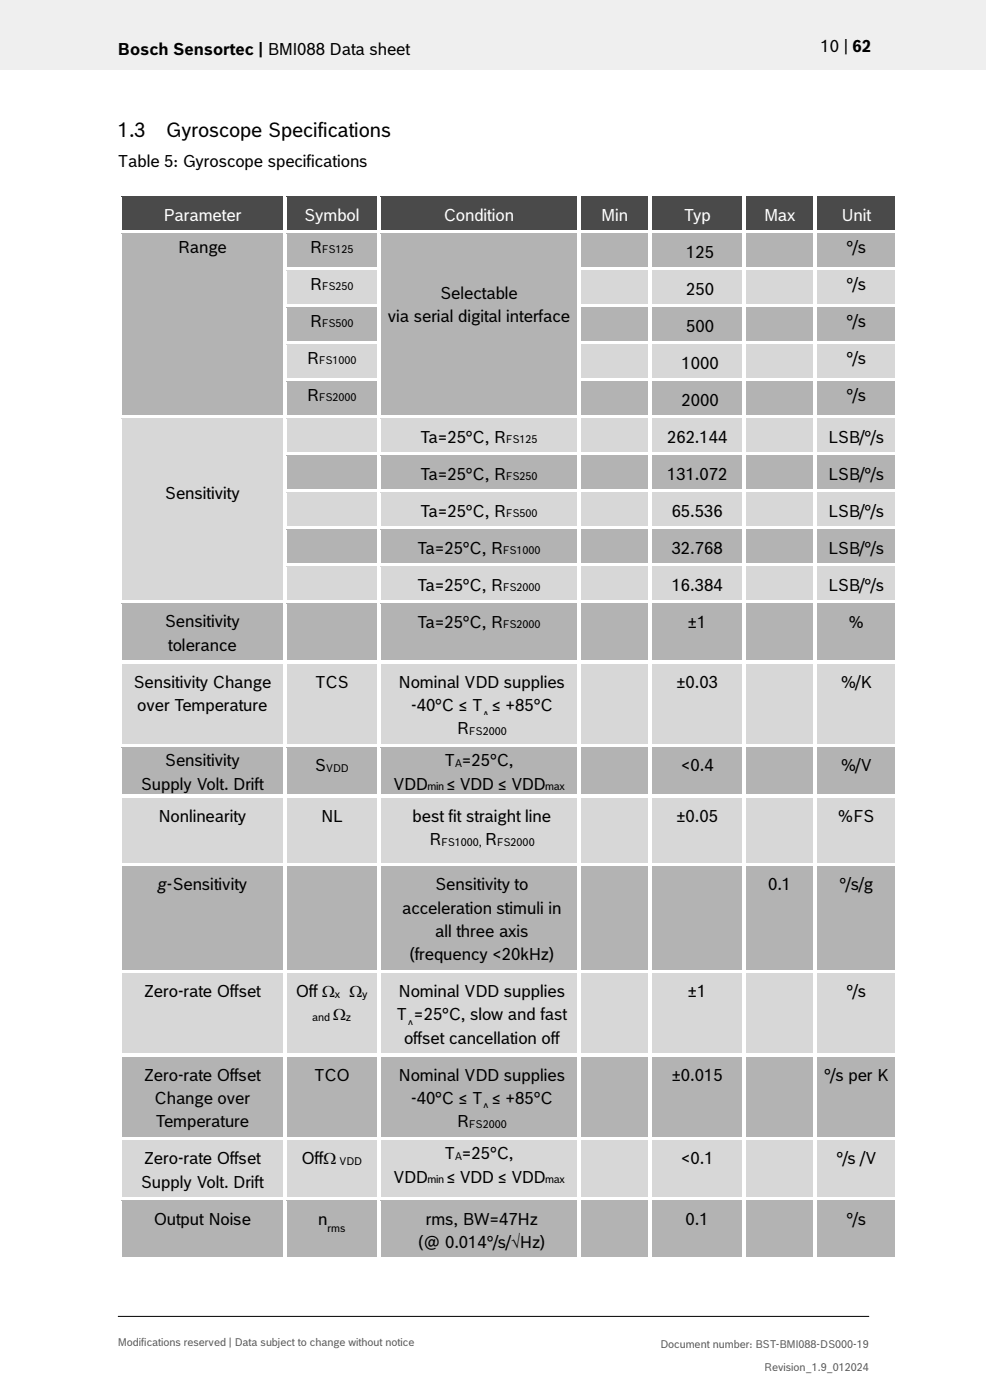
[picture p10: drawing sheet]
<svg xmlns="http://www.w3.org/2000/svg" width="210mm" height="297mm" viewBox="0 0 210 297" stroke-linecap="round" stroke-linejoin="round" font-family="sans-serif">
<defs><g id="words">
<g font-size="4.2">
<text x="25" y="29">1.3</text>
<text x="35.2" y="29">Gyroscope Specifications</text>
</g>
<g font-size="3.5">
<text x="25" y="11.6">Bosch Sensortec | BMI088 Data sheet</text>
<text x="174.1" y="11">10 | 62</text>
<text x="25" y="35.3">Table 5: Gyroscope specifications</text>
<text x="37.7" y="53.6">Range</text>
<text x="65.7" y="53.6">R</text>
<text x="179.6" y="53.6">°/s</text>
<text x="145.6" y="54.7">125</text>
<text x="65.7" y="61.4">R</text>
<text x="93.4" y="63.5">Selectable</text>
<text x="145.6" y="62.5">250</text>
<text x="179.6" y="61.4">°/s</text>
<text x="65.7" y="69.3">R</text>
<text x="82.3" y="68.4">via serial digital interface</text>
<text x="145.6" y="70.4">500</text>
<text x="179.6" y="69.3">°/s</text>
<text x="65.1" y="77.1">R</text>
<text x="179.6" y="77.1">°/s</text>
<text x="144.6" y="78.2">1000</text>
<text x="65.1" y="85">R</text>
<text x="144.6" y="86">2000</text>
<text x="179.6" y="85">°/s</text>
<text x="89.1" y="93.9">Ta=25°C, R</text>
<text x="141.5" y="93.9">262.144</text>
<text x="175.7" y="93.9">LSB/°/s</text>
<text x="89.1" y="101.7">Ta=25°C, R</text>
<text x="141.5" y="101.7">131.072</text>
<text x="175.7" y="101.7">LSB/°/s</text>
<text x="35" y="105.9">Sensitivity</text>
<text x="89.1" y="109.6">Ta=25°C, R</text>
<text x="142.5" y="109.6">65.536</text>
<text x="175.7" y="109.6">LSB/°/s</text>
<text x="88.5" y="117.5">Ta=25°C, R</text>
<text x="142.5" y="117.5">32.768</text>
<text x="175.7" y="117.5">LSB/°/s</text>
<text x="88.5" y="125.3">Ta=25°C, R</text>
<text x="142.5" y="125.3">16.384</text>
<text x="175.7" y="125.3">LSB/°/s</text>
<text x="35" y="133.1">Sensitivity</text>
<text x="88.5" y="133.1">Ta=25°C, R</text>
<text x="145.9" y="133.1">±1</text>
<text x="180.1" y="133.1">%</text>
<text x="35.7" y="138.1">tolerance</text>
<text x="28.3" y="145.9">Sensitivity Change</text>
<text x="66.9" y="145.9">TCS</text>
<text x="84.6" y="145.9">Nominal VDD supplies</text>
<text x="143.5" y="145.9">±0.03</text>
<text x="178.4" y="145.9">%/K</text>
<text x="29.1" y="150.9">over Temperature</text>
<text x="87.2" y="150.9">-40°C ≤ T ≤ +85°C</text>
<text x="96.9" y="155.8">R</text>
<text x="29.9" y="167.5">Supply Volt. Drift</text>
<text x="35" y="162.6">Sensitivity</text>
<text x="66.8" y="163.7">S</text>
<text x="83.4" y="167.5">VDD</text>
<text x="94.3" y="162.6">T =25°C,</text>
<text x="94.7" y="167.5">≤ VDD ≤ VDD</text>
<text x="144.4" y="163.7">&lt;0.4</text>
<text x="178.4" y="163.7">%/V</text>
<text x="33.6" y="174.3">Nonlinearity</text>
<text x="68.1" y="174.3">NL</text>
<text x="87.5" y="174.3">best fit straight line</text>
<text x="91" y="179.3">R</text>
<text x="102.8" y="179.3">R</text>
<text x="143.5" y="174.3">±0.05</text>
<text x="177.8" y="174.3">%FS</text>
<text x="33.4" y="188.9">g-Sensitivity</text>
<text x="92.3" y="188.9">Sensitivity to</text>
<text x="162.9" y="188.9">0.1</text>
<text x="178.1" y="188.9">°/s/g</text>
<text x="85.3" y="193.8">acceleration stimuli in</text>
<text x="86.8" y="203.7">(frequency &lt;20kHz)</text>
<text x="92.3" y="198.8">all three axis</text>
<text x="30.5" y="211.5">Zero-rate Offset</text>
<text x="62.7" y="211.5">Off Ω</text>
<text x="74.1" y="211.5">Ω</text>
<text x="84.6" y="211.5">Nominal VDD supplies</text>
<text x="145.9" y="211.5">±1</text>
<text x="179.6" y="211.5">°/s</text>
<text x="70.7" y="216.5">Ω</text>
<text x="84.1" y="216.5">T =25°C, slow and fast</text>
<text x="85.7" y="221.4">offset cancellation off</text>
<text x="30.5" y="229.3">Zero-rate Offset</text>
<text x="66.7" y="229.3">TCO</text>
<text x="84.6" y="229.3">Nominal VDD supplies</text>
<text x="142.5" y="229.3">±0.015</text>
<text x="174.9" y="229.3">°/s per K</text>
<text x="32.8" y="234.2">Change over</text>
<text x="33" y="239.2">Temperature</text>
<text x="87.2" y="234.2">-40°C ≤ T ≤ +85°C</text>
<text x="96.9" y="239.2">R</text>
<text x="94.3" y="245.9">T =25°C,</text>
<text x="29.9" y="251.9">Supply Volt. Drift</text>
<text x="30.5" y="247">Zero-rate Offset</text>
<text x="64" y="247">OffΩ</text>
<text x="83.4" y="250.9">VDD</text>
<text x="94.7" y="250.9">≤ VDD ≤ VDD</text>
<text x="144.4" y="247">&lt;0.1</text>
<text x="177.4" y="247">°/s /V</text>
<text x="32.6" y="259.8">Output Noise</text>
<text x="67.5" y="259.8">n</text>
<text x="90.3" y="259.8">rms, BW=47Hz</text>
<text x="145.4" y="259.8">0.1</text>
<text x="179.6" y="259.8">°/s</text>
<text x="88.7" y="264.7">(@ 0.014°/s/√Hz)</text>
</g>
<g font-size="3.5" fill="#fff">
<text x="34.7" y="46.8">Parameter</text>
<text x="64.5" y="46.8">Symbol</text>
<text x="94.1" y="46.8">Condition</text>
<text x="127.5" y="46.8">Min</text>
<text x="145.1" y="46.8">Typ</text>
<text x="162.1" y="46.8">Max</text>
<text x="178.5" y="46.8">Unit</text>
</g>
<g font-size="2.3">
<text x="68.3" y="53.8">FS125</text>
<text x="68.3" y="61.6">FS250</text>
<text x="68.3" y="69.5">FS500</text>
<text x="67.6" y="77.3">FS1000</text>
<text x="67.6" y="85.2">FS2000</text>
<text x="107.3" y="94.1">FS125</text>
<text x="107.3" y="101.9">FS250</text>
<text x="107.3" y="109.8">FS500</text>
<text x="106.7" y="117.6">FS1000</text>
<text x="106.7" y="125.5">FS2000</text>
<text x="106.7" y="133.3">FS2000</text>
<text x="99.5" y="156">FS2000</text>
<text x="102.3" y="152.5">A</text>
<text x="69.1" y="163.8">VDD</text>
<text x="90.7" y="167.7">min</text>
<text x="96.5" y="162.8">A</text>
<text x="115.7" y="167.7">max</text>
<text x="93.6" y="179.4">FS1000,</text>
<text x="105.4" y="179.4">FS2000</text>
<text x="71.1" y="211.7">x</text>
<text x="76.9" y="211.7">y</text>
<text x="66.2" y="216.7">and</text>
<text x="73.4" y="216.7">z</text>
<text x="86.3" y="218.1">A</text>
<text x="99.5" y="239.3">FS2000</text>
<text x="102.3" y="235.8">A</text>
<text x="71.9" y="247.2">VDD</text>
<text x="90.7" y="251.1">min</text>
<text x="96.5" y="246.1">A</text>
<text x="115.7" y="251.1">max</text>
<text x="69.5" y="261.4">rms</text>
</g>
<g font-size="2.3" fill="#535f6b">
<text x="25" y="285.5">Modifications reserved | Data subject to change without notice</text>
<text x="140.1" y="285.9">Document number: BST-BMI088-DS000-19</text>
<text x="162.1" y="290.9">Revision_1.9_012024</text>
</g>
</g></defs>
<path d="M0 0h209.1v14.8h-209.1z" fill="#efeff0"/>
<path d="M25 279.3h159.4" fill="none" stroke="#000" stroke-width=".21"/>
<g fill="#424c58">
<path d="M25.8 41.8h34.2v7h-34.2z" fill-rule="evenodd"/>
<path d="M60.8 41.8h19.1v7h-19.1z" fill-rule="evenodd"/>
<path d="M80.7 41.8h41.8v7h-41.8z" fill-rule="evenodd"/>
<path d="M123.3 41.8h14.2v7h-14.2z" fill-rule="evenodd"/>
<path d="M138.3 41.8h19.2v7h-19.2z" fill-rule="evenodd"/>
<path d="M158.2 41.8h14.4v7h-14.4z" fill-rule="evenodd"/>
<path d="M173.3 41.8h16.6v7h-16.6z" fill-rule="evenodd"/>
</g>
<g fill="#424c58">
<path d="M27.3 41.8h31.2v7h-31.2z"/>
<path d="M62.3 41.8h16.1v7h-16.1z"/>
<path d="M82.3 41.8h38.6v7h-38.6z"/>
<path d="M124.8 41.8h11.2v7h-11.2z"/>
<path d="M139.8 41.8h16.2v7h-16.2z"/>
<path d="M159.8 41.8h11.2v7h-11.2z"/>
<path d="M174.9 41.8h13.5v7h-13.5z"/>
</g>
<g fill="#fff">
<path d="M25 41h.8v.8h-.8z" fill-rule="evenodd"/>
<path d="M25 41h.8v.8h-.8z" fill-rule="evenodd"/>
<path d="M25.8 41h34.2v.8h-34.2z" fill-rule="evenodd"/>
</g>
<path d="M25.8 41.8h34.2" fill="none" stroke="#424c58" stroke-width=".21"/>
<path d="M60 41.8h.8z" fill="#fff"/>
<g fill="#fff">
<path d="M60 41h.8v.8h-.8z" fill-rule="evenodd"/>
<path d="M60.8 41h19.1v.8h-19.1z" fill-rule="evenodd"/>
</g>
<path d="M60.8 41.8h19.1" fill="none" stroke="#424c58" stroke-width=".21"/>
<path d="M79.9 41.8h.8z" fill="#fff"/>
<g fill="#fff">
<path d="M79.9 41h.8v.8h-.8z" fill-rule="evenodd"/>
<path d="M80.7 41h41.8v.8h-41.8z" fill-rule="evenodd"/>
</g>
<path d="M80.7 41.8h41.8" fill="none" stroke="#424c58" stroke-width=".21"/>
<path d="M122.5 41.8h.8z" fill="#fff"/>
<g fill="#fff">
<path d="M122.5 41h.8v.8h-.8z" fill-rule="evenodd"/>
<path d="M123.3 41h14.2v.8h-14.2z" fill-rule="evenodd"/>
</g>
<path d="M123.3 41.8h14.2" fill="none" stroke="#424c58" stroke-width=".21"/>
<path d="M137.5 41.8h.8z" fill="#fff"/>
<g fill="#fff">
<path d="M137.5 41h.8v.8h-.8z" fill-rule="evenodd"/>
<path d="M138.3 41h19.2v.8h-19.2z" fill-rule="evenodd"/>
</g>
<path d="M138.3 41.8h19.2" fill="none" stroke="#424c58" stroke-width=".21"/>
<path d="M157.5 41.8h.7z" fill="#fff"/>
<g fill="#fff">
<path d="M157.5 41h.7v.8h-.7z" fill-rule="evenodd"/>
<path d="M158.2 41h14.4v.8h-14.4z" fill-rule="evenodd"/>
</g>
<path d="M158.2 41.8h14.4" fill="none" stroke="#424c58" stroke-width=".21"/>
<path d="M172.6 41.8h.7z" fill="#fff"/>
<g fill="#fff">
<path d="M172.6 41h.7v.8h-.7z" fill-rule="evenodd"/>
<path d="M173.3 41h16.6v.8h-16.6z" fill-rule="evenodd"/>
</g>
<path d="M173.3 41.8h16.7" fill="none" stroke="#424c58" stroke-width=".21"/>
<g fill="#fff">
<path d="M189.9 41h.8v.8h-.8z" fill-rule="evenodd"/>
<path d="M189.9 41h.8v.8h-.8z" fill-rule="evenodd"/>
<path d="M25 41.8h.8v7h-.8z" fill-rule="evenodd"/>
<path d="M60 41.8h.8v7h-.8z" fill-rule="evenodd"/>
<path d="M79.9 41.8h.8v7h-.8z" fill-rule="evenodd"/>
<path d="M122.5 41.8h.8v7h-.8z" fill-rule="evenodd"/>
<path d="M137.5 41.8h.8v7h-.8z" fill-rule="evenodd"/>
<path d="M157.5 41.8h.7v7h-.7z" fill-rule="evenodd"/>
<path d="M172.6 41.8h.7v7h-.7z" fill-rule="evenodd"/>
<path d="M189.9 41.8h.8v7h-.8z" fill-rule="evenodd"/>
</g>
<g fill="#b2b3b5">
<path d="M25.8 49.6h34.2v38.5h-34.2z" fill-rule="evenodd"/>
<path d="M60.8 49.6h19.1v7.1h-19.1z" fill-rule="evenodd"/>
<path d="M80.7 49.6h41.8v38.5h-41.8z" fill-rule="evenodd"/>
<path d="M82.3 54.6h38.6v4.9h-38.6z" fill-rule="evenodd"/>
<path d="M82.3 59.5h38.6v5h-38.6z" fill-rule="evenodd"/>
<path d="M82.3 64.5h38.6v4.9h-38.6z" fill-rule="evenodd"/>
<path d="M123.3 49.6h14.2v7.1h-14.2z" fill-rule="evenodd"/>
<path d="M138.3 49.6h19.2v7.1h-19.2z" fill-rule="evenodd"/>
<path d="M158.2 49.6h14.4v7.1h-14.4z" fill-rule="evenodd"/>
<path d="M173.3 49.6h16.6v7.1h-16.6z" fill-rule="evenodd"/>
</g>
<g fill="#b2b3b5">
<path d="M27.3 49.6h31.2v5h-31.2z"/>
<path d="M62.3 49.6h16.1v5h-16.1z"/>
<path d="M82.3 49.6h38.6v5h-38.6z"/>
<path d="M124.8 49.6h11.2v5h-11.2z"/>
<path d="M139.8 49.6h16.2v7.1h-16.2z"/>
<path d="M159.8 49.6h11.2v5h-11.2z"/>
<path d="M174.9 49.6h13.5v5h-13.5z"/>
</g>
<g fill="#fff">
<path d="M25 48.8h.8v.8h-.8z" fill-rule="evenodd"/>
<path d="M25.8 48.8h34.2v.8h-34.2z" fill-rule="evenodd"/>
</g>
<path d="M25.8 49.6h34.2" fill="none" stroke="#b2b3b5" stroke-width=".21"/>
<g fill="#fff">
<path d="M60 48.8h.8v.8h-.8z" fill-rule="evenodd"/>
<path d="M60.8 48.8h19.1v.8h-19.1z" fill-rule="evenodd"/>
</g>
<path d="M60.8 49.6h19.1" fill="none" stroke="#b2b3b5" stroke-width=".21"/>
<g fill="#fff">
<path d="M79.9 48.8h.8v.8h-.8z" fill-rule="evenodd"/>
<path d="M80.7 48.8h41.8v.8h-41.8z" fill-rule="evenodd"/>
</g>
<path d="M80.7 49.6h41.8" fill="none" stroke="#b2b3b5" stroke-width=".21"/>
<g fill="#fff">
<path d="M122.5 48.8h.8v.8h-.8z" fill-rule="evenodd"/>
<path d="M123.3 48.8h14.2v.8h-14.2z" fill-rule="evenodd"/>
</g>
<path d="M123.3 49.6h14.2" fill="none" stroke="#b2b3b5" stroke-width=".21"/>
<g fill="#fff">
<path d="M137.5 48.8h.8v.8h-.8z" fill-rule="evenodd"/>
<path d="M138.3 48.8h19.2v.8h-19.2z" fill-rule="evenodd"/>
</g>
<path d="M138.3 49.6h19.2" fill="none" stroke="#b2b3b5" stroke-width=".21"/>
<g fill="#fff">
<path d="M157.5 48.8h.7v.8h-.7z" fill-rule="evenodd"/>
<path d="M158.2 48.8h14.4v.8h-14.4z" fill-rule="evenodd"/>
</g>
<path d="M158.2 49.6h14.4" fill="none" stroke="#b2b3b5" stroke-width=".21"/>
<g fill="#fff">
<path d="M172.6 48.8h.7v.8h-.7z" fill-rule="evenodd"/>
<path d="M173.3 48.8h16.6v.8h-16.6z" fill-rule="evenodd"/>
</g>
<path d="M173.3 49.6h16.7" fill="none" stroke="#b2b3b5" stroke-width=".21"/>
<g fill="#fff">
<path d="M189.9 48.8h.8v.8h-.8z" fill-rule="evenodd"/>
<path d="M25 49.6h.8v7.1h-.8z" fill-rule="evenodd"/>
<path d="M60 49.6h.8v7.1h-.8z" fill-rule="evenodd"/>
<path d="M79.9 49.6h.8v7.1h-.8z" fill-rule="evenodd"/>
<path d="M122.5 49.6h.8v7.1h-.8z" fill-rule="evenodd"/>
<path d="M137.5 49.6h.8v7.1h-.8z" fill-rule="evenodd"/>
<path d="M157.5 49.6h.7v7.1h-.7z" fill-rule="evenodd"/>
<path d="M172.6 49.6h.7v7.1h-.7z" fill-rule="evenodd"/>
<path d="M189.9 49.6h.8v7.1h-.8z" fill-rule="evenodd"/>
</g>
<g fill="#d7d7da">
<path d="M60.8 57.5h19.1v7h-19.1z" fill-rule="evenodd"/>
<path d="M123.3 57.5h14.2v7h-14.2z" fill-rule="evenodd"/>
<path d="M138.3 57.5h19.2v7h-19.2z" fill-rule="evenodd"/>
<path d="M158.2 57.5h14.4v7h-14.4z" fill-rule="evenodd"/>
<path d="M173.3 57.5h16.6v7h-16.6z" fill-rule="evenodd"/>
</g>
<g fill="#d7d7da">
<path d="M62.3 57.5h16.1v4.9h-16.1z"/>
<path d="M124.8 57.5h11.2v4.9h-11.2z"/>
<path d="M139.8 57.5h16.2v7h-16.2z"/>
<path d="M159.8 57.5h11.2v4.9h-11.2z"/>
<path d="M174.9 57.5h13.5v4.9h-13.5z"/>
</g>
<g fill="#fff">
<path d="M25 56.7h.8v.8h-.8z" fill-rule="evenodd"/>
<path d="M60 56.7h.8v.8h-.8z" fill-rule="evenodd"/>
<path d="M60.8 56.7h19.1v.8h-19.1z" fill-rule="evenodd"/>
</g>
<path d="M60.8 57.5h19.1" fill="none" stroke="#d7d7da" stroke-width=".21"/>
<g fill="#fff">
<path d="M79.9 56.7h.8v.8h-.8z" fill-rule="evenodd"/>
<path d="M122.5 56.7h.8v.8h-.8z" fill-rule="evenodd"/>
<path d="M123.3 56.7h14.2v.8h-14.2z" fill-rule="evenodd"/>
</g>
<path d="M123.3 57.5h14.2" fill="none" stroke="#d7d7da" stroke-width=".21"/>
<g fill="#fff">
<path d="M137.5 56.7h.8v.8h-.8z" fill-rule="evenodd"/>
<path d="M138.3 56.7h19.2v.8h-19.2z" fill-rule="evenodd"/>
</g>
<path d="M138.3 57.5h19.2" fill="none" stroke="#d7d7da" stroke-width=".21"/>
<g fill="#fff">
<path d="M157.5 56.7h.7v.8h-.7z" fill-rule="evenodd"/>
<path d="M158.2 56.7h14.4v.8h-14.4z" fill-rule="evenodd"/>
</g>
<path d="M158.2 57.5h14.4" fill="none" stroke="#d7d7da" stroke-width=".21"/>
<g fill="#fff">
<path d="M172.6 56.7h.7v.8h-.7z" fill-rule="evenodd"/>
<path d="M173.3 56.7h16.6v.8h-16.6z" fill-rule="evenodd"/>
</g>
<path d="M173.3 57.5h16.7" fill="none" stroke="#d7d7da" stroke-width=".21"/>
<g fill="#fff">
<path d="M189.9 56.7h.8v.8h-.8z" fill-rule="evenodd"/>
<path d="M25 57.5h.8v7h-.8z" fill-rule="evenodd"/>
<path d="M60 57.5h.8v7h-.8z" fill-rule="evenodd"/>
<path d="M79.9 57.5h.8v7h-.8z" fill-rule="evenodd"/>
<path d="M122.5 57.5h.8v7h-.8z" fill-rule="evenodd"/>
<path d="M137.5 57.5h.8v7h-.8z" fill-rule="evenodd"/>
<path d="M157.5 57.5h.7v7h-.7z" fill-rule="evenodd"/>
<path d="M172.6 57.5h.7v7h-.7z" fill-rule="evenodd"/>
<path d="M189.9 57.5h.8v7h-.8z" fill-rule="evenodd"/>
</g>
<g fill="#b2b3b5">
<path d="M60.8 65.3h19.1v7.1h-19.1z" fill-rule="evenodd"/>
<path d="M123.3 65.3h14.2v7.1h-14.2z" fill-rule="evenodd"/>
<path d="M138.3 65.3h19.2v7.1h-19.2z" fill-rule="evenodd"/>
<path d="M158.2 65.3h14.4v7.1h-14.4z" fill-rule="evenodd"/>
<path d="M173.3 65.3h16.6v7.1h-16.6z" fill-rule="evenodd"/>
</g>
<g fill="#b2b3b5">
<path d="M62.3 65.3h16.1v5h-16.1z"/>
<path d="M124.8 65.3h11.2v5h-11.2z"/>
<path d="M139.8 65.3h16.2v7.1h-16.2z"/>
<path d="M159.8 65.3h11.2v5h-11.2z"/>
<path d="M174.9 65.3h13.5v5h-13.5z"/>
</g>
<g fill="#fff">
<path d="M25 64.5h.8v.8h-.8z" fill-rule="evenodd"/>
<path d="M60 64.5h.8v.8h-.8z" fill-rule="evenodd"/>
<path d="M60.8 64.5h19.1v.8h-19.1z" fill-rule="evenodd"/>
</g>
<path d="M60.8 65.3h19.1" fill="none" stroke="#b2b3b5" stroke-width=".21"/>
<g fill="#fff">
<path d="M79.9 64.5h.8v.8h-.8z" fill-rule="evenodd"/>
<path d="M122.5 64.5h.8v.8h-.8z" fill-rule="evenodd"/>
<path d="M123.3 64.5h14.2v.8h-14.2z" fill-rule="evenodd"/>
</g>
<path d="M123.3 65.3h14.2" fill="none" stroke="#b2b3b5" stroke-width=".21"/>
<g fill="#fff">
<path d="M137.5 64.5h.8v.8h-.8z" fill-rule="evenodd"/>
<path d="M138.3 64.5h19.2v.8h-19.2z" fill-rule="evenodd"/>
</g>
<path d="M138.3 65.3h19.2" fill="none" stroke="#b2b3b5" stroke-width=".21"/>
<g fill="#fff">
<path d="M157.5 64.5h.7v.8h-.7z" fill-rule="evenodd"/>
<path d="M158.2 64.5h14.4v.8h-14.4z" fill-rule="evenodd"/>
</g>
<path d="M158.2 65.3h14.4" fill="none" stroke="#b2b3b5" stroke-width=".21"/>
<g fill="#fff">
<path d="M172.6 64.5h.7v.8h-.7z" fill-rule="evenodd"/>
<path d="M173.3 64.5h16.6v.8h-16.6z" fill-rule="evenodd"/>
</g>
<path d="M173.3 65.3h16.7" fill="none" stroke="#b2b3b5" stroke-width=".21"/>
<g fill="#fff">
<path d="M189.9 64.5h.8v.8h-.8z" fill-rule="evenodd"/>
<path d="M25 65.3h.8v7.1h-.8z" fill-rule="evenodd"/>
<path d="M60 65.3h.8v7.1h-.8z" fill-rule="evenodd"/>
<path d="M79.9 65.3h.8v7.1h-.8z" fill-rule="evenodd"/>
<path d="M122.5 65.3h.8v7.1h-.8z" fill-rule="evenodd"/>
<path d="M137.5 65.3h.8v7.1h-.8z" fill-rule="evenodd"/>
<path d="M157.5 65.3h.7v7.1h-.7z" fill-rule="evenodd"/>
<path d="M172.6 65.3h.7v7.1h-.7z" fill-rule="evenodd"/>
<path d="M189.9 65.3h.8v7.1h-.8z" fill-rule="evenodd"/>
</g>
<g fill="#d7d7da">
<path d="M60.8 73.2h19.1v7h-19.1z" fill-rule="evenodd"/>
<path d="M123.3 73.2h14.2v7h-14.2z" fill-rule="evenodd"/>
<path d="M138.3 73.2h19.2v7h-19.2z" fill-rule="evenodd"/>
<path d="M158.2 73.2h14.4v7h-14.4z" fill-rule="evenodd"/>
<path d="M173.3 73.2h16.6v7h-16.6z" fill-rule="evenodd"/>
</g>
<g fill="#d7d7da">
<path d="M62.3 73.2h16.1v4.9h-16.1z"/>
<path d="M124.8 73.2h11.2v4.9h-11.2z"/>
<path d="M139.8 73.2h16.2v7h-16.2z"/>
<path d="M159.8 73.2h11.2v4.9h-11.2z"/>
<path d="M174.9 73.2h13.5v4.9h-13.5z"/>
</g>
<g fill="#fff">
<path d="M25 72.4h.8v.8h-.8z" fill-rule="evenodd"/>
<path d="M60 72.4h.8v.8h-.8z" fill-rule="evenodd"/>
<path d="M60.8 72.4h19.1v.8h-19.1z" fill-rule="evenodd"/>
</g>
<path d="M60.8 73.2h19.1" fill="none" stroke="#d7d7da" stroke-width=".21"/>
<g fill="#fff">
<path d="M79.9 72.4h.8v.8h-.8z" fill-rule="evenodd"/>
<path d="M122.5 72.4h.8v.8h-.8z" fill-rule="evenodd"/>
<path d="M123.3 72.4h14.2v.8h-14.2z" fill-rule="evenodd"/>
</g>
<path d="M123.3 73.2h14.2" fill="none" stroke="#d7d7da" stroke-width=".21"/>
<g fill="#fff">
<path d="M137.5 72.4h.8v.8h-.8z" fill-rule="evenodd"/>
<path d="M138.3 72.4h19.2v.8h-19.2z" fill-rule="evenodd"/>
</g>
<path d="M138.3 73.2h19.2" fill="none" stroke="#d7d7da" stroke-width=".21"/>
<g fill="#fff">
<path d="M157.5 72.4h.7v.8h-.7z" fill-rule="evenodd"/>
<path d="M158.2 72.4h14.4v.8h-14.4z" fill-rule="evenodd"/>
</g>
<path d="M158.2 73.2h14.4" fill="none" stroke="#d7d7da" stroke-width=".21"/>
<g fill="#fff">
<path d="M172.6 72.4h.7v.8h-.7z" fill-rule="evenodd"/>
<path d="M173.3 72.4h16.6v.8h-16.6z" fill-rule="evenodd"/>
</g>
<path d="M173.3 73.2h16.7" fill="none" stroke="#d7d7da" stroke-width=".21"/>
<g fill="#fff">
<path d="M189.9 72.4h.8v.8h-.8z" fill-rule="evenodd"/>
<path d="M25 73.2h.8v7h-.8z" fill-rule="evenodd"/>
<path d="M60 73.2h.8v7h-.8z" fill-rule="evenodd"/>
<path d="M79.9 73.2h.8v7h-.8z" fill-rule="evenodd"/>
<path d="M122.5 73.2h.8v7h-.8z" fill-rule="evenodd"/>
<path d="M137.5 73.2h.8v7h-.8z" fill-rule="evenodd"/>
<path d="M157.5 73.2h.7v7h-.7z" fill-rule="evenodd"/>
<path d="M172.6 73.2h.7v7h-.7z" fill-rule="evenodd"/>
<path d="M189.9 73.2h.8v7h-.8z" fill-rule="evenodd"/>
</g>
<g fill="#b2b3b5">
<path d="M60.8 81h19.1v7.1h-19.1z" fill-rule="evenodd"/>
<path d="M123.3 81h14.2v7.1h-14.2z" fill-rule="evenodd"/>
<path d="M138.3 81h19.2v7.1h-19.2z" fill-rule="evenodd"/>
<path d="M158.2 81h14.4v7.1h-14.4z" fill-rule="evenodd"/>
<path d="M173.3 81h16.6v7.1h-16.6z" fill-rule="evenodd"/>
</g>
<g fill="#b2b3b5">
<path d="M62.3 81h16.1v5h-16.1z"/>
<path d="M124.8 81h11.2v5h-11.2z"/>
<path d="M139.8 81h16.2v7.1h-16.2z"/>
<path d="M159.8 81h11.2v5h-11.2z"/>
<path d="M174.9 81h13.5v5h-13.5z"/>
</g>
<g fill="#fff">
<path d="M25 80.2h.8v.8h-.8z" fill-rule="evenodd"/>
<path d="M60 80.2h.8v.8h-.8z" fill-rule="evenodd"/>
<path d="M60.8 80.2h19.1v.8h-19.1z" fill-rule="evenodd"/>
</g>
<path d="M60.8 81h19.1" fill="none" stroke="#b2b3b5" stroke-width=".21"/>
<g fill="#fff">
<path d="M79.9 80.2h.8v.8h-.8z" fill-rule="evenodd"/>
<path d="M122.5 80.2h.8v.8h-.8z" fill-rule="evenodd"/>
<path d="M123.3 80.2h14.2v.8h-14.2z" fill-rule="evenodd"/>
</g>
<path d="M123.3 81h14.2" fill="none" stroke="#b2b3b5" stroke-width=".21"/>
<g fill="#fff">
<path d="M137.5 80.2h.8v.8h-.8z" fill-rule="evenodd"/>
<path d="M138.3 80.2h19.2v.8h-19.2z" fill-rule="evenodd"/>
</g>
<path d="M138.3 81h19.2" fill="none" stroke="#b2b3b5" stroke-width=".21"/>
<g fill="#fff">
<path d="M157.5 80.2h.7v.8h-.7z" fill-rule="evenodd"/>
<path d="M158.2 80.2h14.4v.8h-14.4z" fill-rule="evenodd"/>
</g>
<path d="M158.2 81h14.4" fill="none" stroke="#b2b3b5" stroke-width=".21"/>
<g fill="#fff">
<path d="M172.6 80.2h.7v.8h-.7z" fill-rule="evenodd"/>
<path d="M173.3 80.2h16.6v.8h-16.6z" fill-rule="evenodd"/>
</g>
<path d="M173.3 81h16.7" fill="none" stroke="#b2b3b5" stroke-width=".21"/>
<g fill="#fff">
<path d="M189.9 80.2h.8v.8h-.8z" fill-rule="evenodd"/>
<path d="M25 81h.8v7.1h-.8z" fill-rule="evenodd"/>
<path d="M60 81h.8v7.1h-.8z" fill-rule="evenodd"/>
<path d="M79.9 81h.8v7.1h-.8z" fill-rule="evenodd"/>
<path d="M122.5 81h.8v7.1h-.8z" fill-rule="evenodd"/>
<path d="M137.5 81h.8v7.1h-.8z" fill-rule="evenodd"/>
<path d="M157.5 81h.7v7.1h-.7z" fill-rule="evenodd"/>
<path d="M172.6 81h.7v7.1h-.7z" fill-rule="evenodd"/>
<path d="M189.9 81h.8v7.1h-.8z" fill-rule="evenodd"/>
</g>
<g fill="#d7d7da">
<path d="M25.8 88.9h34.2v38.4h-34.2z" fill-rule="evenodd"/>
<path d="M27.3 95.9h31.2v6h-31.2z" fill-rule="evenodd"/>
<path d="M27.3 101.9h31.2v6h-31.2z" fill-rule="evenodd"/>
<path d="M60.8 88.9h19.1v7h-19.1z" fill-rule="evenodd"/>
<path d="M80.7 88.9h41.8v7h-41.8z" fill-rule="evenodd"/>
<path d="M123.3 88.9h14.2v7h-14.2z" fill-rule="evenodd"/>
<path d="M138.3 88.9h19.2v7h-19.2z" fill-rule="evenodd"/>
<path d="M158.2 88.9h14.4v7h-14.4z" fill-rule="evenodd"/>
<path d="M173.3 88.9h16.6v7h-16.6z" fill-rule="evenodd"/>
</g>
<g fill="#d7d7da">
<path d="M27.3 88.9h31.2v7h-31.2z"/>
<path d="M62.3 88.9h16.1v7h-16.1z"/>
<path d="M82.3 88.9h38.6v7h-38.6z"/>
<path d="M124.8 88.9h11.2v7h-11.2z"/>
<path d="M139.8 88.9h16.2v7h-16.2z"/>
<path d="M159.8 88.9h11.2v7h-11.2z"/>
<path d="M174.9 88.9h13.5v7h-13.5z"/>
</g>
<g fill="#fff">
<path d="M25 88.1h.8v.8h-.8z" fill-rule="evenodd"/>
<path d="M25.8 88.1h34.2v.8h-34.2z" fill-rule="evenodd"/>
</g>
<path d="M25.8 88.9h34.2" fill="none" stroke="#d7d7da" stroke-width=".21"/>
<g fill="#fff">
<path d="M60 88.1h.8v.8h-.8z" fill-rule="evenodd"/>
<path d="M60.8 88.1h19.1v.8h-19.1z" fill-rule="evenodd"/>
</g>
<path d="M60.8 88.9h19.1" fill="none" stroke="#d7d7da" stroke-width=".21"/>
<g fill="#fff">
<path d="M79.9 88.1h.8v.8h-.8z" fill-rule="evenodd"/>
<path d="M80.7 88.1h41.8v.8h-41.8z" fill-rule="evenodd"/>
</g>
<path d="M80.7 88.9h41.8" fill="none" stroke="#d7d7da" stroke-width=".21"/>
<g fill="#fff">
<path d="M122.5 88.1h.8v.8h-.8z" fill-rule="evenodd"/>
<path d="M123.3 88.1h14.2v.8h-14.2z" fill-rule="evenodd"/>
</g>
<path d="M123.3 88.9h14.2" fill="none" stroke="#d7d7da" stroke-width=".21"/>
<g fill="#fff">
<path d="M137.5 88.1h.8v.8h-.8z" fill-rule="evenodd"/>
<path d="M138.3 88.1h19.2v.8h-19.2z" fill-rule="evenodd"/>
</g>
<path d="M138.3 88.9h19.2" fill="none" stroke="#d7d7da" stroke-width=".21"/>
<g fill="#fff">
<path d="M157.5 88.1h.7v.8h-.7z" fill-rule="evenodd"/>
<path d="M158.2 88.1h14.4v.8h-14.4z" fill-rule="evenodd"/>
</g>
<path d="M158.2 88.9h14.4" fill="none" stroke="#d7d7da" stroke-width=".21"/>
<g fill="#fff">
<path d="M172.6 88.1h.7v.8h-.7z" fill-rule="evenodd"/>
<path d="M173.3 88.1h16.6v.8h-16.6z" fill-rule="evenodd"/>
</g>
<path d="M173.3 88.9h16.7" fill="none" stroke="#d7d7da" stroke-width=".21"/>
<g fill="#fff">
<path d="M189.9 88.1h.8v.8h-.8z" fill-rule="evenodd"/>
<path d="M25 88.9h.8v7h-.8z" fill-rule="evenodd"/>
<path d="M60 88.9h.8v7h-.8z" fill-rule="evenodd"/>
<path d="M79.9 88.9h.8v7h-.8z" fill-rule="evenodd"/>
<path d="M122.5 88.9h.8v7h-.8z" fill-rule="evenodd"/>
<path d="M137.5 88.9h.8v7h-.8z" fill-rule="evenodd"/>
<path d="M157.5 88.9h.7v7h-.7z" fill-rule="evenodd"/>
<path d="M172.6 88.9h.7v7h-.7z" fill-rule="evenodd"/>
<path d="M189.9 88.9h.8v7h-.8z" fill-rule="evenodd"/>
</g>
<g fill="#b2b3b5">
<path d="M60.8 96.7h19.1v7.1h-19.1z" fill-rule="evenodd"/>
<path d="M80.7 96.7h41.8v7.1h-41.8z" fill-rule="evenodd"/>
<path d="M123.3 96.7h14.2v7.1h-14.2z" fill-rule="evenodd"/>
<path d="M138.3 96.7h19.2v7.1h-19.2z" fill-rule="evenodd"/>
<path d="M158.2 96.7h14.4v7.1h-14.4z" fill-rule="evenodd"/>
<path d="M173.3 96.7h16.6v7.1h-16.6z" fill-rule="evenodd"/>
</g>
<g fill="#b2b3b5">
<path d="M62.3 96.7h16.1v7.1h-16.1z"/>
<path d="M82.3 96.7h38.6v7.1h-38.6z"/>
<path d="M124.8 96.7h11.2v7.1h-11.2z"/>
<path d="M139.8 96.7h16.2v7.1h-16.2z"/>
<path d="M159.8 96.7h11.2v7.1h-11.2z"/>
<path d="M174.9 96.7h13.5v7.1h-13.5z"/>
</g>
<g fill="#fff">
<path d="M25 95.9h.8v.8h-.8z" fill-rule="evenodd"/>
<path d="M60 95.9h.8v.8h-.8z" fill-rule="evenodd"/>
<path d="M60.8 95.9h19.1v.8h-19.1z" fill-rule="evenodd"/>
</g>
<path d="M60.8 96.7h19.1" fill="none" stroke="#b2b3b5" stroke-width=".21"/>
<g fill="#fff">
<path d="M79.9 95.9h.8v.8h-.8z" fill-rule="evenodd"/>
<path d="M80.7 95.9h41.8v.8h-41.8z" fill-rule="evenodd"/>
</g>
<path d="M80.7 96.7h41.8" fill="none" stroke="#b2b3b5" stroke-width=".21"/>
<g fill="#fff">
<path d="M122.5 95.9h.8v.8h-.8z" fill-rule="evenodd"/>
<path d="M123.3 95.9h14.2v.8h-14.2z" fill-rule="evenodd"/>
</g>
<path d="M123.3 96.7h14.2" fill="none" stroke="#b2b3b5" stroke-width=".21"/>
<g fill="#fff">
<path d="M137.5 95.9h.8v.8h-.8z" fill-rule="evenodd"/>
<path d="M138.3 95.9h19.2v.8h-19.2z" fill-rule="evenodd"/>
</g>
<path d="M138.3 96.7h19.2" fill="none" stroke="#b2b3b5" stroke-width=".21"/>
<g fill="#fff">
<path d="M157.5 95.9h.7v.8h-.7z" fill-rule="evenodd"/>
<path d="M158.2 95.9h14.4v.8h-14.4z" fill-rule="evenodd"/>
</g>
<path d="M158.2 96.7h14.4" fill="none" stroke="#b2b3b5" stroke-width=".21"/>
<g fill="#fff">
<path d="M172.6 95.9h.7v.8h-.7z" fill-rule="evenodd"/>
<path d="M173.3 95.9h16.6v.8h-16.6z" fill-rule="evenodd"/>
</g>
<path d="M173.3 96.7h16.7" fill="none" stroke="#b2b3b5" stroke-width=".21"/>
<g fill="#fff">
<path d="M189.9 95.9h.8v.8h-.8z" fill-rule="evenodd"/>
<path d="M25 96.7h.8v7.1h-.8z" fill-rule="evenodd"/>
<path d="M60 96.7h.8v7.1h-.8z" fill-rule="evenodd"/>
<path d="M79.9 96.7h.8v7.1h-.8z" fill-rule="evenodd"/>
<path d="M122.5 96.7h.8v7.1h-.8z" fill-rule="evenodd"/>
<path d="M137.5 96.7h.8v7.1h-.8z" fill-rule="evenodd"/>
<path d="M157.5 96.7h.7v7.1h-.7z" fill-rule="evenodd"/>
<path d="M172.6 96.7h.7v7.1h-.7z" fill-rule="evenodd"/>
<path d="M189.9 96.7h.8v7.1h-.8z" fill-rule="evenodd"/>
</g>
<g fill="#d7d7da">
<path d="M60.8 104.6h19.1v7h-19.1z" fill-rule="evenodd"/>
<path d="M80.7 104.6h41.8v7h-41.8z" fill-rule="evenodd"/>
<path d="M123.3 104.6h14.2v7h-14.2z" fill-rule="evenodd"/>
<path d="M138.3 104.6h19.2v7h-19.2z" fill-rule="evenodd"/>
<path d="M158.2 104.6h14.4v7h-14.4z" fill-rule="evenodd"/>
<path d="M173.3 104.6h16.6v7h-16.6z" fill-rule="evenodd"/>
</g>
<g fill="#d7d7da">
<path d="M62.3 104.6h16.1v7h-16.1z"/>
<path d="M82.3 104.6h38.6v7h-38.6z"/>
<path d="M124.8 104.6h11.2v7h-11.2z"/>
<path d="M139.8 104.6h16.2v7h-16.2z"/>
<path d="M159.8 104.6h11.2v7h-11.2z"/>
<path d="M174.9 104.6h13.5v7h-13.5z"/>
</g>
<g fill="#fff">
<path d="M25 103.8h.8v.8h-.8z" fill-rule="evenodd"/>
<path d="M60 103.8h.8v.8h-.8z" fill-rule="evenodd"/>
<path d="M60.8 103.8h19.1v.8h-19.1z" fill-rule="evenodd"/>
</g>
<path d="M60.8 104.6h19.1" fill="none" stroke="#d7d7da" stroke-width=".21"/>
<g fill="#fff">
<path d="M79.9 103.8h.8v.8h-.8z" fill-rule="evenodd"/>
<path d="M80.7 103.8h41.8v.8h-41.8z" fill-rule="evenodd"/>
</g>
<path d="M80.7 104.6h41.8" fill="none" stroke="#d7d7da" stroke-width=".21"/>
<g fill="#fff">
<path d="M122.5 103.8h.8v.8h-.8z" fill-rule="evenodd"/>
<path d="M123.3 103.8h14.2v.8h-14.2z" fill-rule="evenodd"/>
</g>
<path d="M123.3 104.6h14.2" fill="none" stroke="#d7d7da" stroke-width=".21"/>
<g fill="#fff">
<path d="M137.5 103.8h.8v.8h-.8z" fill-rule="evenodd"/>
<path d="M138.3 103.8h19.2v.8h-19.2z" fill-rule="evenodd"/>
</g>
<path d="M138.3 104.6h19.2" fill="none" stroke="#d7d7da" stroke-width=".21"/>
<g fill="#fff">
<path d="M157.5 103.8h.7v.8h-.7z" fill-rule="evenodd"/>
<path d="M158.2 103.8h14.4v.8h-14.4z" fill-rule="evenodd"/>
</g>
<path d="M158.2 104.6h14.4" fill="none" stroke="#d7d7da" stroke-width=".21"/>
<g fill="#fff">
<path d="M172.6 103.8h.7v.8h-.7z" fill-rule="evenodd"/>
<path d="M173.3 103.8h16.6v.8h-16.6z" fill-rule="evenodd"/>
</g>
<path d="M173.3 104.6h16.7" fill="none" stroke="#d7d7da" stroke-width=".21"/>
<g fill="#fff">
<path d="M189.9 103.8h.8v.8h-.8z" fill-rule="evenodd"/>
<path d="M25 104.6h.8v7h-.8z" fill-rule="evenodd"/>
<path d="M60 104.6h.8v7h-.8z" fill-rule="evenodd"/>
<path d="M79.9 104.6h.8v7h-.8z" fill-rule="evenodd"/>
<path d="M122.5 104.6h.8v7h-.8z" fill-rule="evenodd"/>
<path d="M137.5 104.6h.8v7h-.8z" fill-rule="evenodd"/>
<path d="M157.5 104.6h.7v7h-.7z" fill-rule="evenodd"/>
<path d="M172.6 104.6h.7v7h-.7z" fill-rule="evenodd"/>
<path d="M189.9 104.6h.8v7h-.8z" fill-rule="evenodd"/>
</g>
<g fill="#b2b3b5">
<path d="M60.8 112.4h19.1v7.1h-19.1z" fill-rule="evenodd"/>
<path d="M80.7 112.4h41.8v7.1h-41.8z" fill-rule="evenodd"/>
<path d="M123.3 112.4h14.2v7.1h-14.2z" fill-rule="evenodd"/>
<path d="M138.3 112.4h19.2v7.1h-19.2z" fill-rule="evenodd"/>
<path d="M158.2 112.4h14.4v7.1h-14.4z" fill-rule="evenodd"/>
<path d="M173.3 112.4h16.6v7.1h-16.6z" fill-rule="evenodd"/>
</g>
<g fill="#b2b3b5">
<path d="M62.3 112.4h16.1v7.1h-16.1z"/>
<path d="M82.3 112.4h38.6v7.1h-38.6z"/>
<path d="M124.8 112.4h11.2v7.1h-11.2z"/>
<path d="M139.8 112.4h16.2v7.1h-16.2z"/>
<path d="M159.8 112.4h11.2v7.1h-11.2z"/>
<path d="M174.9 112.4h13.5v7.1h-13.5z"/>
</g>
<g fill="#fff">
<path d="M25 111.6h.8v.8h-.8z" fill-rule="evenodd"/>
<path d="M60 111.6h.8v.8h-.8z" fill-rule="evenodd"/>
<path d="M60.8 111.6h19.1v.8h-19.1z" fill-rule="evenodd"/>
</g>
<path d="M60.8 112.4h19.1" fill="none" stroke="#b2b3b5" stroke-width=".21"/>
<g fill="#fff">
<path d="M79.9 111.6h.8v.8h-.8z" fill-rule="evenodd"/>
<path d="M80.7 111.6h41.8v.8h-41.8z" fill-rule="evenodd"/>
</g>
<path d="M80.7 112.4h41.8" fill="none" stroke="#b2b3b5" stroke-width=".21"/>
<g fill="#fff">
<path d="M122.5 111.6h.8v.8h-.8z" fill-rule="evenodd"/>
<path d="M123.3 111.6h14.2v.8h-14.2z" fill-rule="evenodd"/>
</g>
<path d="M123.3 112.4h14.2" fill="none" stroke="#b2b3b5" stroke-width=".21"/>
<g fill="#fff">
<path d="M137.5 111.6h.8v.8h-.8z" fill-rule="evenodd"/>
<path d="M138.3 111.6h19.2v.8h-19.2z" fill-rule="evenodd"/>
</g>
<path d="M138.3 112.4h19.2" fill="none" stroke="#b2b3b5" stroke-width=".21"/>
<g fill="#fff">
<path d="M157.5 111.6h.7v.8h-.7z" fill-rule="evenodd"/>
<path d="M158.2 111.6h14.4v.8h-14.4z" fill-rule="evenodd"/>
</g>
<path d="M158.2 112.4h14.4" fill="none" stroke="#b2b3b5" stroke-width=".21"/>
<g fill="#fff">
<path d="M172.6 111.6h.7v.8h-.7z" fill-rule="evenodd"/>
<path d="M173.3 111.6h16.6v.8h-16.6z" fill-rule="evenodd"/>
</g>
<path d="M173.3 112.4h16.7" fill="none" stroke="#b2b3b5" stroke-width=".21"/>
<g fill="#fff">
<path d="M189.9 111.6h.8v.8h-.8z" fill-rule="evenodd"/>
<path d="M25 112.4h.8v7.1h-.8z" fill-rule="evenodd"/>
<path d="M60 112.4h.8v7.1h-.8z" fill-rule="evenodd"/>
<path d="M79.9 112.4h.8v7.1h-.8z" fill-rule="evenodd"/>
<path d="M122.5 112.4h.8v7.1h-.8z" fill-rule="evenodd"/>
<path d="M137.5 112.4h.8v7.1h-.8z" fill-rule="evenodd"/>
<path d="M157.5 112.4h.7v7.1h-.7z" fill-rule="evenodd"/>
<path d="M172.6 112.4h.7v7.1h-.7z" fill-rule="evenodd"/>
<path d="M189.9 112.4h.8v7.1h-.8z" fill-rule="evenodd"/>
</g>
<g fill="#d7d7da">
<path d="M60.8 120.3h19.1v7h-19.1z" fill-rule="evenodd"/>
<path d="M80.7 120.3h41.8v7h-41.8z" fill-rule="evenodd"/>
<path d="M123.3 120.3h14.2v7h-14.2z" fill-rule="evenodd"/>
<path d="M138.3 120.3h19.2v7h-19.2z" fill-rule="evenodd"/>
<path d="M158.2 120.3h14.4v7h-14.4z" fill-rule="evenodd"/>
<path d="M173.3 120.3h16.6v7h-16.6z" fill-rule="evenodd"/>
</g>
<g fill="#d7d7da">
<path d="M62.3 120.3h16.1v7h-16.1z"/>
<path d="M82.3 120.3h38.6v7h-38.6z"/>
<path d="M124.8 120.3h11.2v7h-11.2z"/>
<path d="M139.8 120.3h16.2v7h-16.2z"/>
<path d="M159.8 120.3h11.2v7h-11.2z"/>
<path d="M174.9 120.3h13.5v7h-13.5z"/>
</g>
<g fill="#fff">
<path d="M25 119.5h.8v.8h-.8z" fill-rule="evenodd"/>
<path d="M60 119.5h.8v.8h-.8z" fill-rule="evenodd"/>
<path d="M60.8 119.5h19.1v.8h-19.1z" fill-rule="evenodd"/>
</g>
<path d="M60.8 120.3h19.1" fill="none" stroke="#d7d7da" stroke-width=".21"/>
<g fill="#fff">
<path d="M79.9 119.5h.8v.8h-.8z" fill-rule="evenodd"/>
<path d="M80.7 119.5h41.8v.8h-41.8z" fill-rule="evenodd"/>
</g>
<path d="M80.7 120.3h41.8" fill="none" stroke="#d7d7da" stroke-width=".21"/>
<g fill="#fff">
<path d="M122.5 119.5h.8v.8h-.8z" fill-rule="evenodd"/>
<path d="M123.3 119.5h14.2v.8h-14.2z" fill-rule="evenodd"/>
</g>
<path d="M123.3 120.3h14.2" fill="none" stroke="#d7d7da" stroke-width=".21"/>
<g fill="#fff">
<path d="M137.5 119.5h.8v.8h-.8z" fill-rule="evenodd"/>
<path d="M138.3 119.5h19.2v.8h-19.2z" fill-rule="evenodd"/>
</g>
<path d="M138.3 120.3h19.2" fill="none" stroke="#d7d7da" stroke-width=".21"/>
<g fill="#fff">
<path d="M157.5 119.5h.7v.8h-.7z" fill-rule="evenodd"/>
<path d="M158.2 119.5h14.4v.8h-14.4z" fill-rule="evenodd"/>
</g>
<path d="M158.2 120.3h14.4" fill="none" stroke="#d7d7da" stroke-width=".21"/>
<g fill="#fff">
<path d="M172.6 119.5h.7v.8h-.7z" fill-rule="evenodd"/>
<path d="M173.3 119.5h16.6v.8h-16.6z" fill-rule="evenodd"/>
</g>
<path d="M173.3 120.3h16.7" fill="none" stroke="#d7d7da" stroke-width=".21"/>
<g fill="#fff">
<path d="M189.9 119.5h.8v.8h-.8z" fill-rule="evenodd"/>
<path d="M25 120.3h.8v7h-.8z" fill-rule="evenodd"/>
<path d="M60 120.3h.8v7h-.8z" fill-rule="evenodd"/>
<path d="M79.9 120.3h.8v7h-.8z" fill-rule="evenodd"/>
<path d="M122.5 120.3h.8v7h-.8z" fill-rule="evenodd"/>
<path d="M137.5 120.3h.8v7h-.8z" fill-rule="evenodd"/>
<path d="M157.5 120.3h.7v7h-.7z" fill-rule="evenodd"/>
<path d="M172.6 120.3h.7v7h-.7z" fill-rule="evenodd"/>
<path d="M189.9 120.3h.8v7h-.8z" fill-rule="evenodd"/>
</g>
<g fill="#b2b3b5">
<path d="M25.8 128.1h34.2v12h-34.2z" fill-rule="evenodd"/>
<path d="M60.8 128.1h19.1v12h-19.1z" fill-rule="evenodd"/>
<path d="M80.7 128.1h41.8v12h-41.8z" fill-rule="evenodd"/>
<path d="M123.3 128.1h14.2v12h-14.2z" fill-rule="evenodd"/>
<path d="M138.3 128.1h19.2v12h-19.2z" fill-rule="evenodd"/>
<path d="M158.2 128.1h14.4v12h-14.4z" fill-rule="evenodd"/>
<path d="M173.3 128.1h16.6v12h-16.6z" fill-rule="evenodd"/>
</g>
<g fill="#b2b3b5">
<path d="M27.3 128.1h31.2v6h-31.2z"/>
<path d="M27.3 134.1h31.2v6h-31.2z"/>
<path d="M62.3 128.1h16.1v7.1h-16.1z"/>
<path d="M82.3 128.1h38.6v7.1h-38.6z"/>
<path d="M124.8 128.1h11.2v7.1h-11.2z"/>
<path d="M139.8 128.1h16.2v7.1h-16.2z"/>
<path d="M159.8 128.1h11.2v7.1h-11.2z"/>
<path d="M174.9 128.1h13.5v7.1h-13.5z"/>
</g>
<g fill="#fff">
<path d="M25 127.3h.8v.8h-.8z" fill-rule="evenodd"/>
<path d="M25.8 127.3h34.2v.8h-34.2z" fill-rule="evenodd"/>
</g>
<path d="M25.8 128.1h34.2" fill="none" stroke="#b2b3b5" stroke-width=".21"/>
<g fill="#fff">
<path d="M60 127.3h.8v.8h-.8z" fill-rule="evenodd"/>
<path d="M60.8 127.3h19.1v.8h-19.1z" fill-rule="evenodd"/>
</g>
<path d="M60.8 128.1h19.1" fill="none" stroke="#b2b3b5" stroke-width=".21"/>
<g fill="#fff">
<path d="M79.9 127.3h.8v.8h-.8z" fill-rule="evenodd"/>
<path d="M80.7 127.3h41.8v.8h-41.8z" fill-rule="evenodd"/>
</g>
<path d="M80.7 128.1h41.8" fill="none" stroke="#b2b3b5" stroke-width=".21"/>
<g fill="#fff">
<path d="M122.5 127.3h.8v.8h-.8z" fill-rule="evenodd"/>
<path d="M123.3 127.3h14.2v.8h-14.2z" fill-rule="evenodd"/>
</g>
<path d="M123.3 128.1h14.2" fill="none" stroke="#b2b3b5" stroke-width=".21"/>
<g fill="#fff">
<path d="M137.5 127.3h.8v.8h-.8z" fill-rule="evenodd"/>
<path d="M138.3 127.3h19.2v.8h-19.2z" fill-rule="evenodd"/>
</g>
<path d="M138.3 128.1h19.2" fill="none" stroke="#b2b3b5" stroke-width=".21"/>
<g fill="#fff">
<path d="M157.5 127.3h.7v.8h-.7z" fill-rule="evenodd"/>
<path d="M158.2 127.3h14.4v.8h-14.4z" fill-rule="evenodd"/>
</g>
<path d="M158.2 128.1h14.4" fill="none" stroke="#b2b3b5" stroke-width=".21"/>
<g fill="#fff">
<path d="M172.6 127.3h.7v.8h-.7z" fill-rule="evenodd"/>
<path d="M173.3 127.3h16.6v.8h-16.6z" fill-rule="evenodd"/>
</g>
<path d="M173.3 128.1h16.7" fill="none" stroke="#b2b3b5" stroke-width=".21"/>
<g fill="#fff">
<path d="M189.9 127.3h.8v.8h-.8z" fill-rule="evenodd"/>
<path d="M25 128.1h.8v12h-.8z" fill-rule="evenodd"/>
<path d="M60 128.1h.8v12h-.8z" fill-rule="evenodd"/>
<path d="M79.9 128.1h.8v12h-.8z" fill-rule="evenodd"/>
<path d="M122.5 128.1h.8v12h-.8z" fill-rule="evenodd"/>
<path d="M137.5 128.1h.8v12h-.8z" fill-rule="evenodd"/>
<path d="M157.5 128.1h.7v12h-.7z" fill-rule="evenodd"/>
<path d="M172.6 128.1h.7v12h-.7z" fill-rule="evenodd"/>
<path d="M189.9 128.1h.8v12h-.8z" fill-rule="evenodd"/>
</g>
<g fill="#d7d7da">
<path d="M25.8 140.9h34.2v16.9h-34.2z" fill-rule="evenodd"/>
<path d="M27.3 146.9h31.2v6h-31.2z" fill-rule="evenodd"/>
<path d="M60.8 140.9h19.1v16.9h-19.1z" fill-rule="evenodd"/>
<path d="M80.7 140.9h41.8v16.9h-41.8z" fill-rule="evenodd"/>
<path d="M82.3 146.9h38.6v4.9h-38.6z" fill-rule="evenodd"/>
<path d="M123.3 140.9h14.2v16.9h-14.2z" fill-rule="evenodd"/>
<path d="M138.3 140.9h19.2v16.9h-19.2z" fill-rule="evenodd"/>
<path d="M158.2 140.9h14.4v16.9h-14.4z" fill-rule="evenodd"/>
<path d="M173.3 140.9h16.6v16.9h-16.6z" fill-rule="evenodd"/>
</g>
<g fill="#d7d7da">
<path d="M27.3 140.9h31.2v6h-31.2z"/>
<path d="M62.3 140.9h16.1v7.1h-16.1z"/>
<path d="M82.3 140.9h38.6v6h-38.6z"/>
<path d="M82.3 151.8h38.6v6h-38.6z"/>
<path d="M124.8 140.9h11.2v7.1h-11.2z"/>
<path d="M139.8 140.9h16.2v7.1h-16.2z"/>
<path d="M159.8 140.9h11.2v7.1h-11.2z"/>
<path d="M174.9 140.9h13.5v7.1h-13.5z"/>
</g>
<g fill="#fff">
<path d="M25 140.1h.8v.8h-.8z" fill-rule="evenodd"/>
<path d="M25.8 140.1h34.2v.8h-34.2z" fill-rule="evenodd"/>
</g>
<path d="M25.8 140.9h34.2" fill="none" stroke="#d7d7da" stroke-width=".21"/>
<g fill="#fff">
<path d="M60 140.1h.8v.8h-.8z" fill-rule="evenodd"/>
<path d="M60.8 140.1h19.1v.8h-19.1z" fill-rule="evenodd"/>
</g>
<path d="M60.8 140.9h19.1" fill="none" stroke="#d7d7da" stroke-width=".21"/>
<g fill="#fff">
<path d="M79.9 140.1h.8v.8h-.8z" fill-rule="evenodd"/>
<path d="M80.7 140.1h41.8v.8h-41.8z" fill-rule="evenodd"/>
</g>
<path d="M80.7 140.9h41.8" fill="none" stroke="#d7d7da" stroke-width=".21"/>
<g fill="#fff">
<path d="M122.5 140.1h.8v.8h-.8z" fill-rule="evenodd"/>
<path d="M123.3 140.1h14.2v.8h-14.2z" fill-rule="evenodd"/>
</g>
<path d="M123.3 140.9h14.2" fill="none" stroke="#d7d7da" stroke-width=".21"/>
<g fill="#fff">
<path d="M137.5 140.1h.8v.8h-.8z" fill-rule="evenodd"/>
<path d="M138.3 140.1h19.2v.8h-19.2z" fill-rule="evenodd"/>
</g>
<path d="M138.3 140.9h19.2" fill="none" stroke="#d7d7da" stroke-width=".21"/>
<g fill="#fff">
<path d="M157.5 140.1h.7v.8h-.7z" fill-rule="evenodd"/>
<path d="M158.2 140.1h14.4v.8h-14.4z" fill-rule="evenodd"/>
</g>
<path d="M158.2 140.9h14.4" fill="none" stroke="#d7d7da" stroke-width=".21"/>
<g fill="#fff">
<path d="M172.6 140.1h.7v.8h-.7z" fill-rule="evenodd"/>
<path d="M173.3 140.1h16.6v.8h-16.6z" fill-rule="evenodd"/>
</g>
<path d="M173.3 140.9h16.7" fill="none" stroke="#d7d7da" stroke-width=".21"/>
<g fill="#fff">
<path d="M189.9 140.1h.8v.8h-.8z" fill-rule="evenodd"/>
<path d="M25 140.9h.8v16.9h-.8z" fill-rule="evenodd"/>
<path d="M60 140.9h.8v16.9h-.8z" fill-rule="evenodd"/>
<path d="M79.9 140.9h.8v16.9h-.8z" fill-rule="evenodd"/>
<path d="M122.5 140.9h.8v16.9h-.8z" fill-rule="evenodd"/>
<path d="M137.5 140.9h.8v16.9h-.8z" fill-rule="evenodd"/>
<path d="M157.5 140.9h.7v16.9h-.7z" fill-rule="evenodd"/>
<path d="M172.6 140.9h.7v16.9h-.7z" fill-rule="evenodd"/>
<path d="M189.9 140.9h.8v16.9h-.8z" fill-rule="evenodd"/>
</g>
<g fill="#b2b3b5">
<path d="M25.8 158.6h34.2v9.9h-34.2z" fill-rule="evenodd"/>
<path d="M60.8 158.6h19.1v9.9h-19.1z" fill-rule="evenodd"/>
<path d="M80.7 158.6h41.8v9.9h-41.8z" fill-rule="evenodd"/>
<path d="M123.3 158.6h14.2v9.9h-14.2z" fill-rule="evenodd"/>
<path d="M138.3 158.6h19.2v9.9h-19.2z" fill-rule="evenodd"/>
<path d="M158.2 158.6h14.4v9.9h-14.4z" fill-rule="evenodd"/>
<path d="M173.3 158.6h16.6v9.9h-16.6z" fill-rule="evenodd"/>
</g>
<g fill="#b2b3b5">
<path d="M27.3 158.6h31.2v5h-31.2z"/>
<path d="M27.3 163.6h31.2v4.9h-31.2z"/>
<path d="M62.3 158.6h16.1v7.1h-16.1z"/>
<path d="M82.3 158.6h38.6v5h-38.6z"/>
<path d="M82.3 163.6h38.6v4.9h-38.6z"/>
<path d="M124.8 158.6h11.2v7.1h-11.2z"/>
<path d="M139.8 158.6h16.2v7.1h-16.2z"/>
<path d="M159.8 158.6h11.2v7.1h-11.2z"/>
<path d="M174.9 158.6h13.5v7.1h-13.5z"/>
</g>
<g fill="#fff">
<path d="M25 157.8h.8v.8h-.8z" fill-rule="evenodd"/>
<path d="M25.8 157.8h34.2v.8h-34.2z" fill-rule="evenodd"/>
</g>
<path d="M25.8 158.6h34.2" fill="none" stroke="#b2b3b5" stroke-width=".21"/>
<g fill="#fff">
<path d="M60 157.8h.8v.8h-.8z" fill-rule="evenodd"/>
<path d="M60.8 157.8h19.1v.8h-19.1z" fill-rule="evenodd"/>
</g>
<path d="M60.8 158.6h19.1" fill="none" stroke="#b2b3b5" stroke-width=".21"/>
<g fill="#fff">
<path d="M79.9 157.8h.8v.8h-.8z" fill-rule="evenodd"/>
<path d="M80.7 157.8h41.8v.8h-41.8z" fill-rule="evenodd"/>
</g>
<path d="M80.7 158.6h41.8" fill="none" stroke="#b2b3b5" stroke-width=".21"/>
<g fill="#fff">
<path d="M122.5 157.8h.8v.8h-.8z" fill-rule="evenodd"/>
<path d="M123.3 157.8h14.2v.8h-14.2z" fill-rule="evenodd"/>
</g>
<path d="M123.3 158.6h14.2" fill="none" stroke="#b2b3b5" stroke-width=".21"/>
<g fill="#fff">
<path d="M137.5 157.8h.8v.8h-.8z" fill-rule="evenodd"/>
<path d="M138.3 157.8h19.2v.8h-19.2z" fill-rule="evenodd"/>
</g>
<path d="M138.3 158.6h19.2" fill="none" stroke="#b2b3b5" stroke-width=".21"/>
<g fill="#fff">
<path d="M157.5 157.8h.7v.8h-.7z" fill-rule="evenodd"/>
<path d="M158.2 157.8h14.4v.8h-14.4z" fill-rule="evenodd"/>
</g>
<path d="M158.2 158.6h14.4" fill="none" stroke="#b2b3b5" stroke-width=".21"/>
<g fill="#fff">
<path d="M172.6 157.8h.7v.8h-.7z" fill-rule="evenodd"/>
<path d="M173.3 157.8h16.6v.8h-16.6z" fill-rule="evenodd"/>
</g>
<path d="M173.3 158.6h16.7" fill="none" stroke="#b2b3b5" stroke-width=".21"/>
<g fill="#fff">
<path d="M189.9 157.8h.8v.8h-.8z" fill-rule="evenodd"/>
<path d="M25 158.6h.8v9.9h-.8z" fill-rule="evenodd"/>
<path d="M60 158.6h.8v9.9h-.8z" fill-rule="evenodd"/>
<path d="M79.9 158.6h.8v9.9h-.8z" fill-rule="evenodd"/>
<path d="M122.5 158.6h.8v9.9h-.8z" fill-rule="evenodd"/>
<path d="M137.5 158.6h.8v9.9h-.8z" fill-rule="evenodd"/>
<path d="M157.5 158.6h.7v9.9h-.7z" fill-rule="evenodd"/>
<path d="M172.6 158.6h.7v9.9h-.7z" fill-rule="evenodd"/>
<path d="M189.9 158.6h.8v9.9h-.8z" fill-rule="evenodd"/>
</g>
<g fill="#d7d7da">
<path d="M25.8 169.3h34.2v13.8h-34.2z" fill-rule="evenodd"/>
<path d="M60.8 169.3h19.1v13.8h-19.1z" fill-rule="evenodd"/>
<path d="M80.7 169.3h41.8v13.8h-41.8z" fill-rule="evenodd"/>
<path d="M82.3 175.3h38.6v6h-38.6z" fill-rule="evenodd"/>
<path d="M123.3 169.3h14.2v13.8h-14.2z" fill-rule="evenodd"/>
<path d="M138.3 169.3h19.2v13.8h-19.2z" fill-rule="evenodd"/>
<path d="M158.2 169.3h14.4v13.8h-14.4z" fill-rule="evenodd"/>
<path d="M173.3 169.3h16.6v13.8h-16.6z" fill-rule="evenodd"/>
</g>
<g fill="#d7d7da">
<path d="M27.3 169.3h31.2v7.1h-31.2z"/>
<path d="M62.3 169.3h16.1v7.1h-16.1z"/>
<path d="M82.3 169.3h38.6v6h-38.6z"/>
<path d="M124.8 169.3h11.2v7.1h-11.2z"/>
<path d="M139.8 169.3h16.2v7.1h-16.2z"/>
<path d="M159.8 169.3h11.2v7.1h-11.2z"/>
<path d="M174.9 169.3h13.5v7.1h-13.5z"/>
</g>
<g fill="#fff">
<path d="M25 168.5h.8v.8h-.8z" fill-rule="evenodd"/>
<path d="M25.8 168.5h34.2v.8h-34.2z" fill-rule="evenodd"/>
</g>
<path d="M25.8 169.3h34.2" fill="none" stroke="#d7d7da" stroke-width=".21"/>
<g fill="#fff">
<path d="M60 168.5h.8v.8h-.8z" fill-rule="evenodd"/>
<path d="M60.8 168.5h19.1v.8h-19.1z" fill-rule="evenodd"/>
</g>
<path d="M60.8 169.3h19.1" fill="none" stroke="#d7d7da" stroke-width=".21"/>
<g fill="#fff">
<path d="M79.9 168.5h.8v.8h-.8z" fill-rule="evenodd"/>
<path d="M80.7 168.5h41.8v.8h-41.8z" fill-rule="evenodd"/>
</g>
<path d="M80.7 169.3h41.8" fill="none" stroke="#d7d7da" stroke-width=".21"/>
<g fill="#fff">
<path d="M122.5 168.5h.8v.8h-.8z" fill-rule="evenodd"/>
<path d="M123.3 168.5h14.2v.8h-14.2z" fill-rule="evenodd"/>
</g>
<path d="M123.3 169.3h14.2" fill="none" stroke="#d7d7da" stroke-width=".21"/>
<g fill="#fff">
<path d="M137.5 168.5h.8v.8h-.8z" fill-rule="evenodd"/>
<path d="M138.3 168.5h19.2v.8h-19.2z" fill-rule="evenodd"/>
</g>
<path d="M138.3 169.3h19.2" fill="none" stroke="#d7d7da" stroke-width=".21"/>
<g fill="#fff">
<path d="M157.5 168.5h.7v.8h-.7z" fill-rule="evenodd"/>
<path d="M158.2 168.5h14.4v.8h-14.4z" fill-rule="evenodd"/>
</g>
<path d="M158.2 169.3h14.4" fill="none" stroke="#d7d7da" stroke-width=".21"/>
<g fill="#fff">
<path d="M172.6 168.5h.7v.8h-.7z" fill-rule="evenodd"/>
<path d="M173.3 168.5h16.6v.8h-16.6z" fill-rule="evenodd"/>
</g>
<path d="M173.3 169.3h16.7" fill="none" stroke="#d7d7da" stroke-width=".21"/>
<g fill="#fff">
<path d="M189.9 168.5h.8v.8h-.8z" fill-rule="evenodd"/>
<path d="M25 169.3h.8v13.8h-.8z" fill-rule="evenodd"/>
<path d="M60 169.3h.8v13.8h-.8z" fill-rule="evenodd"/>
<path d="M79.9 169.3h.8v13.8h-.8z" fill-rule="evenodd"/>
<path d="M122.5 169.3h.8v13.8h-.8z" fill-rule="evenodd"/>
<path d="M137.5 169.3h.8v13.8h-.8z" fill-rule="evenodd"/>
<path d="M157.5 169.3h.7v13.8h-.7z" fill-rule="evenodd"/>
<path d="M172.6 169.3h.7v13.8h-.7z" fill-rule="evenodd"/>
<path d="M189.9 169.3h.8v13.8h-.8z" fill-rule="evenodd"/>
</g>
<g fill="#b2b3b5">
<path d="M25.8 183.9h34.2v21.8h-34.2z" fill-rule="evenodd"/>
<path d="M60.8 183.9h19.1v21.8h-19.1z" fill-rule="evenodd"/>
<path d="M80.7 183.9h41.8v21.8h-41.8z" fill-rule="evenodd"/>
<path d="M82.3 189.9h38.6v4.9h-38.6z" fill-rule="evenodd"/>
<path d="M82.3 194.8h38.6v4.9h-38.6z" fill-rule="evenodd"/>
<path d="M123.3 183.9h14.2v21.8h-14.2z" fill-rule="evenodd"/>
<path d="M138.3 183.9h19.2v21.8h-19.2z" fill-rule="evenodd"/>
<path d="M158.2 183.9h14.4v21.8h-14.4z" fill-rule="evenodd"/>
<path d="M173.3 183.9h16.6v21.8h-16.6z" fill-rule="evenodd"/>
</g>
<g fill="#b2b3b5">
<path d="M27.3 183.9h31.2v7h-31.2z"/>
<path d="M62.3 183.9h16.1v7h-16.1z"/>
<path d="M82.3 183.9h38.6v6h-38.6z"/>
<path d="M82.3 199.8h38.6v5.9h-38.6z"/>
<path d="M124.8 183.9h11.2v7h-11.2z"/>
<path d="M139.8 183.9h16.2v7h-16.2z"/>
<path d="M159.8 183.9h11.2v7h-11.2z"/>
<path d="M174.9 183.9h13.5v7h-13.5z"/>
</g>
<g fill="#fff">
<path d="M25 183.1h.8v.8h-.8z" fill-rule="evenodd"/>
<path d="M25.8 183.1h34.2v.8h-34.2z" fill-rule="evenodd"/>
</g>
<path d="M25.8 183.9h34.2" fill="none" stroke="#b2b3b5" stroke-width=".21"/>
<g fill="#fff">
<path d="M60 183.1h.8v.8h-.8z" fill-rule="evenodd"/>
<path d="M60.8 183.1h19.1v.8h-19.1z" fill-rule="evenodd"/>
</g>
<path d="M60.8 183.9h19.1" fill="none" stroke="#b2b3b5" stroke-width=".21"/>
<g fill="#fff">
<path d="M79.9 183.1h.8v.8h-.8z" fill-rule="evenodd"/>
<path d="M80.7 183.1h41.8v.8h-41.8z" fill-rule="evenodd"/>
</g>
<path d="M80.7 183.9h41.8" fill="none" stroke="#b2b3b5" stroke-width=".21"/>
<g fill="#fff">
<path d="M122.5 183.1h.8v.8h-.8z" fill-rule="evenodd"/>
<path d="M123.3 183.1h14.2v.8h-14.2z" fill-rule="evenodd"/>
</g>
<path d="M123.3 183.9h14.2" fill="none" stroke="#b2b3b5" stroke-width=".21"/>
<g fill="#fff">
<path d="M137.5 183.1h.8v.8h-.8z" fill-rule="evenodd"/>
<path d="M138.3 183.1h19.2v.8h-19.2z" fill-rule="evenodd"/>
</g>
<path d="M138.3 183.9h19.2" fill="none" stroke="#b2b3b5" stroke-width=".21"/>
<g fill="#fff">
<path d="M157.5 183.1h.7v.8h-.7z" fill-rule="evenodd"/>
<path d="M158.2 183.1h14.4v.8h-14.4z" fill-rule="evenodd"/>
</g>
<path d="M158.2 183.9h14.4" fill="none" stroke="#b2b3b5" stroke-width=".21"/>
<g fill="#fff">
<path d="M172.6 183.1h.7v.8h-.7z" fill-rule="evenodd"/>
<path d="M173.3 183.1h16.6v.8h-16.6z" fill-rule="evenodd"/>
</g>
<path d="M173.3 183.9h16.7" fill="none" stroke="#b2b3b5" stroke-width=".21"/>
<g fill="#fff">
<path d="M189.9 183.1h.8v.8h-.8z" fill-rule="evenodd"/>
<path d="M25 183.9h.8v21.8h-.8z" fill-rule="evenodd"/>
<path d="M60 183.9h.8v21.8h-.8z" fill-rule="evenodd"/>
<path d="M79.9 183.9h.8v21.8h-.8z" fill-rule="evenodd"/>
<path d="M122.5 183.9h.8v21.8h-.8z" fill-rule="evenodd"/>
<path d="M137.5 183.9h.8v21.8h-.8z" fill-rule="evenodd"/>
<path d="M157.5 183.9h.7v21.8h-.7z" fill-rule="evenodd"/>
<path d="M172.6 183.9h.7v21.8h-.7z" fill-rule="evenodd"/>
<path d="M189.9 183.9h.8v21.8h-.8z" fill-rule="evenodd"/>
</g>
<g fill="#d7d7da">
<path d="M25.8 206.5h34.2v17h-34.2z" fill-rule="evenodd"/>
<path d="M60.8 206.5h19.1v17h-19.1z" fill-rule="evenodd"/>
<path d="M62.3 212.5h16.1v6h-16.1z" fill-rule="evenodd"/>
<path d="M80.7 206.5h41.8v17h-41.8z" fill-rule="evenodd"/>
<path d="M82.3 212.5h38.6v5h-38.6z" fill-rule="evenodd"/>
<path d="M123.3 206.5h14.2v17h-14.2z" fill-rule="evenodd"/>
<path d="M138.3 206.5h19.2v17h-19.2z" fill-rule="evenodd"/>
<path d="M158.2 206.5h14.4v17h-14.4z" fill-rule="evenodd"/>
<path d="M173.3 206.5h16.6v17h-16.6z" fill-rule="evenodd"/>
</g>
<g fill="#d7d7da">
<path d="M27.3 206.5h31.2v7.1h-31.2z"/>
<path d="M62.3 206.5h16.1v6h-16.1z"/>
<path d="M82.3 206.5h38.6v6h-38.6z"/>
<path d="M82.3 217.5h38.6v6h-38.6z"/>
<path d="M124.8 206.5h11.2v7.1h-11.2z"/>
<path d="M139.8 206.5h16.2v7.1h-16.2z"/>
<path d="M159.8 206.5h11.2v7.1h-11.2z"/>
<path d="M174.9 206.5h13.5v7.1h-13.5z"/>
</g>
<g fill="#fff">
<path d="M25 205.7h.8v.8h-.8z" fill-rule="evenodd"/>
<path d="M25.8 205.7h34.2v.8h-34.2z" fill-rule="evenodd"/>
</g>
<path d="M25.8 206.5h34.2" fill="none" stroke="#d7d7da" stroke-width=".21"/>
<g fill="#fff">
<path d="M60 205.7h.8v.8h-.8z" fill-rule="evenodd"/>
<path d="M60.8 205.7h19.1v.8h-19.1z" fill-rule="evenodd"/>
</g>
<path d="M60.8 206.5h19.1" fill="none" stroke="#d7d7da" stroke-width=".21"/>
<g fill="#fff">
<path d="M79.9 205.7h.8v.8h-.8z" fill-rule="evenodd"/>
<path d="M80.7 205.7h41.8v.8h-41.8z" fill-rule="evenodd"/>
</g>
<path d="M80.7 206.5h41.8" fill="none" stroke="#d7d7da" stroke-width=".21"/>
<g fill="#fff">
<path d="M122.5 205.7h.8v.8h-.8z" fill-rule="evenodd"/>
<path d="M123.3 205.7h14.2v.8h-14.2z" fill-rule="evenodd"/>
</g>
<path d="M123.3 206.5h14.2" fill="none" stroke="#d7d7da" stroke-width=".21"/>
<g fill="#fff">
<path d="M137.5 205.7h.8v.8h-.8z" fill-rule="evenodd"/>
<path d="M138.3 205.7h19.2v.8h-19.2z" fill-rule="evenodd"/>
</g>
<path d="M138.3 206.5h19.2" fill="none" stroke="#d7d7da" stroke-width=".21"/>
<g fill="#fff">
<path d="M157.5 205.7h.7v.8h-.7z" fill-rule="evenodd"/>
<path d="M158.2 205.7h14.4v.8h-14.4z" fill-rule="evenodd"/>
</g>
<path d="M158.2 206.5h14.4" fill="none" stroke="#d7d7da" stroke-width=".21"/>
<g fill="#fff">
<path d="M172.6 205.7h.7v.8h-.7z" fill-rule="evenodd"/>
<path d="M173.3 205.7h16.6v.8h-16.6z" fill-rule="evenodd"/>
</g>
<path d="M173.3 206.5h16.7" fill="none" stroke="#d7d7da" stroke-width=".21"/>
<g fill="#fff">
<path d="M189.9 205.7h.8v.8h-.8z" fill-rule="evenodd"/>
<path d="M25 206.5h.8v17h-.8z" fill-rule="evenodd"/>
<path d="M60 206.5h.8v17h-.8z" fill-rule="evenodd"/>
<path d="M79.9 206.5h.8v17h-.8z" fill-rule="evenodd"/>
<path d="M122.5 206.5h.8v17h-.8z" fill-rule="evenodd"/>
<path d="M137.5 206.5h.8v17h-.8z" fill-rule="evenodd"/>
<path d="M157.5 206.5h.7v17h-.7z" fill-rule="evenodd"/>
<path d="M172.6 206.5h.7v17h-.7z" fill-rule="evenodd"/>
<path d="M189.9 206.5h.8v17h-.8z" fill-rule="evenodd"/>
</g>
<g fill="#b2b3b5">
<path d="M25.8 224.3h34.2v16.9h-34.2z" fill-rule="evenodd"/>
<path d="M27.3 230.3h31.2v4.9h-31.2z" fill-rule="evenodd"/>
<path d="M60.8 224.3h19.1v16.9h-19.1z" fill-rule="evenodd"/>
<path d="M80.7 224.3h41.8v16.9h-41.8z" fill-rule="evenodd"/>
<path d="M82.3 230.3h38.6v4.9h-38.6z" fill-rule="evenodd"/>
<path d="M123.3 224.3h14.2v16.9h-14.2z" fill-rule="evenodd"/>
<path d="M138.3 224.3h19.2v16.9h-19.2z" fill-rule="evenodd"/>
<path d="M158.2 224.3h14.4v16.9h-14.4z" fill-rule="evenodd"/>
<path d="M173.3 224.3h16.6v16.9h-16.6z" fill-rule="evenodd"/>
</g>
<g fill="#b2b3b5">
<path d="M27.3 224.3h31.2v6h-31.2z"/>
<path d="M27.3 235.2h31.2v6h-31.2z"/>
<path d="M62.3 224.3h16.1v7h-16.1z"/>
<path d="M82.3 224.3h38.6v6h-38.6z"/>
<path d="M82.3 235.2h38.6v6h-38.6z"/>
<path d="M124.8 224.3h11.2v7h-11.2z"/>
<path d="M139.8 224.3h16.2v7h-16.2z"/>
<path d="M159.8 224.3h11.2v7h-11.2z"/>
<path d="M174.9 224.3h13.5v7h-13.5z"/>
</g>
<g fill="#fff">
<path d="M25 223.5h.8v.8h-.8z" fill-rule="evenodd"/>
<path d="M25.8 223.5h34.2v.7h-34.2z" fill-rule="evenodd"/>
</g>
<path d="M25.8 224.3h34.2" fill="none" stroke="#b2b3b5" stroke-width=".21"/>
<g fill="#fff">
<path d="M60 223.5h.8v.8h-.8z" fill-rule="evenodd"/>
<path d="M60.8 223.5h19.1v.7h-19.1z" fill-rule="evenodd"/>
</g>
<path d="M60.8 224.3h19.1" fill="none" stroke="#b2b3b5" stroke-width=".21"/>
<g fill="#fff">
<path d="M79.9 223.5h.8v.8h-.8z" fill-rule="evenodd"/>
<path d="M80.7 223.5h41.8v.7h-41.8z" fill-rule="evenodd"/>
</g>
<path d="M80.7 224.3h41.8" fill="none" stroke="#b2b3b5" stroke-width=".21"/>
<g fill="#fff">
<path d="M122.5 223.5h.8v.8h-.8z" fill-rule="evenodd"/>
<path d="M123.3 223.5h14.2v.7h-14.2z" fill-rule="evenodd"/>
</g>
<path d="M123.3 224.3h14.2" fill="none" stroke="#b2b3b5" stroke-width=".21"/>
<g fill="#fff">
<path d="M137.5 223.5h.8v.8h-.8z" fill-rule="evenodd"/>
<path d="M138.3 223.5h19.2v.7h-19.2z" fill-rule="evenodd"/>
</g>
<path d="M138.3 224.3h19.2" fill="none" stroke="#b2b3b5" stroke-width=".21"/>
<g fill="#fff">
<path d="M157.5 223.5h.7v.8h-.7z" fill-rule="evenodd"/>
<path d="M158.2 223.5h14.4v.7h-14.4z" fill-rule="evenodd"/>
</g>
<path d="M158.2 224.3h14.4" fill="none" stroke="#b2b3b5" stroke-width=".21"/>
<g fill="#fff">
<path d="M172.6 223.5h.7v.8h-.7z" fill-rule="evenodd"/>
<path d="M173.3 223.5h16.6v.7h-16.6z" fill-rule="evenodd"/>
</g>
<path d="M173.3 224.3h16.7" fill="none" stroke="#b2b3b5" stroke-width=".21"/>
<g fill="#fff">
<path d="M189.9 223.5h.8v.8h-.8z" fill-rule="evenodd"/>
<path d="M25 224.3h.8v16.9h-.8z" fill-rule="evenodd"/>
<path d="M60 224.3h.8v16.9h-.8z" fill-rule="evenodd"/>
<path d="M79.9 224.3h.8v16.9h-.8z" fill-rule="evenodd"/>
<path d="M122.5 224.3h.8v16.9h-.8z" fill-rule="evenodd"/>
<path d="M137.5 224.3h.8v16.9h-.8z" fill-rule="evenodd"/>
<path d="M157.5 224.3h.7v16.9h-.7z" fill-rule="evenodd"/>
<path d="M172.6 224.3h.7v16.9h-.7z" fill-rule="evenodd"/>
<path d="M189.9 224.3h.8v16.9h-.8z" fill-rule="evenodd"/>
</g>
<g fill="#d7d7da">
<path d="M25.8 242h34.2v12h-34.2z" fill-rule="evenodd"/>
<path d="M60.8 242h19.1v12h-19.1z" fill-rule="evenodd"/>
<path d="M80.7 242h41.8v12h-41.8z" fill-rule="evenodd"/>
<path d="M82.3 246.9h38.6v5h-38.6z" fill-rule="evenodd"/>
<path d="M123.3 242h14.2v12h-14.2z" fill-rule="evenodd"/>
<path d="M138.3 242h19.2v12h-19.2z" fill-rule="evenodd"/>
<path d="M158.2 242h14.4v12h-14.4z" fill-rule="evenodd"/>
<path d="M173.3 242h16.6v12h-16.6z" fill-rule="evenodd"/>
</g>
<g fill="#d7d7da">
<path d="M27.3 242h31.2v6h-31.2z"/>
<path d="M27.3 248h31.2v6h-31.2z"/>
<path d="M62.3 242h16.1v7h-16.1z"/>
<path d="M82.3 242h38.6v4.9h-38.6z"/>
<path d="M124.8 242h11.2v7h-11.2z"/>
<path d="M139.8 242h16.2v7h-16.2z"/>
<path d="M159.8 242h11.2v7h-11.2z"/>
<path d="M174.9 242h13.5v7h-13.5z"/>
</g>
<g fill="#fff">
<path d="M25 241.2h.8v.8h-.8z" fill-rule="evenodd"/>
<path d="M25.8 241.2h34.2v.8h-34.2z" fill-rule="evenodd"/>
</g>
<path d="M25.8 242h34.2" fill="none" stroke="#d7d7da" stroke-width=".21"/>
<g fill="#fff">
<path d="M60 241.2h.8v.8h-.8z" fill-rule="evenodd"/>
<path d="M60.8 241.2h19.1v.8h-19.1z" fill-rule="evenodd"/>
</g>
<path d="M60.8 242h19.1" fill="none" stroke="#d7d7da" stroke-width=".21"/>
<g fill="#fff">
<path d="M79.9 241.2h.8v.8h-.8z" fill-rule="evenodd"/>
<path d="M80.7 241.2h41.8v.8h-41.8z" fill-rule="evenodd"/>
</g>
<path d="M80.7 242h41.8" fill="none" stroke="#d7d7da" stroke-width=".21"/>
<g fill="#fff">
<path d="M122.5 241.2h.8v.8h-.8z" fill-rule="evenodd"/>
<path d="M123.3 241.2h14.2v.8h-14.2z" fill-rule="evenodd"/>
</g>
<path d="M123.3 242h14.2" fill="none" stroke="#d7d7da" stroke-width=".21"/>
<g fill="#fff">
<path d="M137.5 241.2h.8v.8h-.8z" fill-rule="evenodd"/>
<path d="M138.3 241.2h19.2v.8h-19.2z" fill-rule="evenodd"/>
</g>
<path d="M138.3 242h19.2" fill="none" stroke="#d7d7da" stroke-width=".21"/>
<g fill="#fff">
<path d="M157.5 241.2h.7v.8h-.7z" fill-rule="evenodd"/>
<path d="M158.2 241.2h14.4v.8h-14.4z" fill-rule="evenodd"/>
</g>
<path d="M158.2 242h14.4" fill="none" stroke="#d7d7da" stroke-width=".21"/>
<g fill="#fff">
<path d="M172.6 241.2h.7v.8h-.7z" fill-rule="evenodd"/>
<path d="M173.3 241.2h16.6v.8h-16.6z" fill-rule="evenodd"/>
</g>
<path d="M173.3 242h16.7" fill="none" stroke="#d7d7da" stroke-width=".21"/>
<g fill="#fff">
<path d="M189.9 241.2h.8v.8h-.8z" fill-rule="evenodd"/>
<path d="M25 242h.8v12h-.8z" fill-rule="evenodd"/>
<path d="M60 242h.8v12h-.8z" fill-rule="evenodd"/>
<path d="M79.9 242h.8v12h-.8z" fill-rule="evenodd"/>
<path d="M122.5 242h.8v12h-.8z" fill-rule="evenodd"/>
<path d="M137.5 242h.8v12h-.8z" fill-rule="evenodd"/>
<path d="M157.5 242h.7v12h-.7z" fill-rule="evenodd"/>
<path d="M172.6 242h.7v12h-.7z" fill-rule="evenodd"/>
<path d="M189.9 242h.8v12h-.8z" fill-rule="evenodd"/>
</g>
<g fill="#b2b3b5">
<path d="M25.8 254.8h34.2v12h-34.2z" fill-rule="evenodd"/>
<path d="M60.8 254.8h19.1v12h-19.1z" fill-rule="evenodd"/>
<path d="M80.7 254.8h41.8v12h-41.8z" fill-rule="evenodd"/>
<path d="M123.3 254.8h14.2v12h-14.2z" fill-rule="evenodd"/>
<path d="M138.3 254.8h19.2v12h-19.2z" fill-rule="evenodd"/>
<path d="M158.2 254.8h14.4v12h-14.4z" fill-rule="evenodd"/>
<path d="M173.3 254.8h16.6v12h-16.6z" fill-rule="evenodd"/>
</g>
<g fill="#b2b3b5">
<path d="M27.3 254.8h31.2v7h-31.2z"/>
<path d="M62.3 254.8h16.1v7h-16.1z"/>
<path d="M82.3 254.8h38.6v6h-38.6z"/>
<path d="M82.3 260.8h38.6v6h-38.6z"/>
<path d="M124.8 254.8h11.2v7h-11.2z"/>
<path d="M139.8 254.8h16.2v7h-16.2z"/>
<path d="M159.8 254.8h11.2v7h-11.2z"/>
<path d="M174.9 254.8h13.5v7h-13.5z"/>
</g>
<g fill="#fff">
<path d="M25 254h.8v.8h-.8z" fill-rule="evenodd"/>
<path d="M25.8 254h34.2v.8h-34.2z" fill-rule="evenodd"/>
</g>
<path d="M25.8 254.8h34.2" fill="none" stroke="#b2b3b5" stroke-width=".21"/>
<g fill="#fff">
<path d="M60 254h.8v.8h-.8z" fill-rule="evenodd"/>
<path d="M60.8 254h19.1v.8h-19.1z" fill-rule="evenodd"/>
</g>
<path d="M60.8 254.8h19.1" fill="none" stroke="#b2b3b5" stroke-width=".21"/>
<g fill="#fff">
<path d="M79.9 254h.8v.8h-.8z" fill-rule="evenodd"/>
<path d="M80.7 254h41.8v.8h-41.8z" fill-rule="evenodd"/>
</g>
<path d="M80.7 254.8h41.8" fill="none" stroke="#b2b3b5" stroke-width=".21"/>
<g fill="#fff">
<path d="M122.5 254h.8v.8h-.8z" fill-rule="evenodd"/>
<path d="M123.3 254h14.2v.8h-14.2z" fill-rule="evenodd"/>
</g>
<path d="M123.3 254.8h14.2" fill="none" stroke="#b2b3b5" stroke-width=".21"/>
<g fill="#fff">
<path d="M137.5 254h.8v.8h-.8z" fill-rule="evenodd"/>
<path d="M138.3 254h19.2v.8h-19.2z" fill-rule="evenodd"/>
</g>
<path d="M138.3 254.8h19.2" fill="none" stroke="#b2b3b5" stroke-width=".21"/>
<g fill="#fff">
<path d="M157.5 254h.7v.8h-.7z" fill-rule="evenodd"/>
<path d="M158.2 254h14.4v.8h-14.4z" fill-rule="evenodd"/>
</g>
<path d="M158.2 254.8h14.4" fill="none" stroke="#b2b3b5" stroke-width=".21"/>
<g fill="#fff">
<path d="M172.6 254h.7v.8h-.7z" fill-rule="evenodd"/>
<path d="M173.3 254h16.6v.8h-16.6z" fill-rule="evenodd"/>
</g>
<path d="M173.3 254.8h16.7" fill="none" stroke="#b2b3b5" stroke-width=".21"/>
<g fill="#fff">
<path d="M189.9 254h.8v.8h-.8z" fill-rule="evenodd"/>
<path d="M25 254.8h.8v12h-.8z" fill-rule="evenodd"/>
<path d="M25 266.8h.8v.8h-.8z" fill-rule="evenodd"/>
<path d="M25 266.8h.8v.8h-.8z" fill-rule="evenodd"/>
<path d="M25.8 266.8h34.2v.8h-34.2z" fill-rule="evenodd"/>
<path d="M60 254.8h.8v12h-.8z" fill-rule="evenodd"/>
<path d="M60 266.8h.8v.8h-.8z" fill-rule="evenodd"/>
<path d="M60.8 266.8h19.1v.8h-19.1z" fill-rule="evenodd"/>
<path d="M79.9 254.8h.8v12h-.8z" fill-rule="evenodd"/>
<path d="M79.9 266.8h.8v.8h-.8z" fill-rule="evenodd"/>
<path d="M80.7 266.8h41.8v.8h-41.8z" fill-rule="evenodd"/>
<path d="M122.5 254.8h.8v12h-.8z" fill-rule="evenodd"/>
<path d="M122.5 266.8h.8v.8h-.8z" fill-rule="evenodd"/>
<path d="M123.3 266.8h14.2v.8h-14.2z" fill-rule="evenodd"/>
<path d="M137.5 254.8h.8v12h-.8z" fill-rule="evenodd"/>
<path d="M137.5 266.8h.8v.8h-.8z" fill-rule="evenodd"/>
<path d="M138.3 266.8h19.2v.8h-19.2z" fill-rule="evenodd"/>
<path d="M157.5 254.8h.7v12h-.7z" fill-rule="evenodd"/>
<path d="M157.5 266.8h.7v.8h-.7z" fill-rule="evenodd"/>
<path d="M158.2 266.8h14.4v.8h-14.4z" fill-rule="evenodd"/>
<path d="M172.6 254.8h.7v12h-.7z" fill-rule="evenodd"/>
<path d="M172.6 266.8h.7v.8h-.7z" fill-rule="evenodd"/>
<path d="M173.3 266.8h16.6v.8h-16.6z" fill-rule="evenodd"/>
<path d="M189.9 254.8h.8v12h-.8z" fill-rule="evenodd"/>
<path d="M189.9 266.8h.8v.8h-.8z" fill-rule="evenodd"/>
<path d="M189.9 266.8h.8v.8h-.8z" fill-rule="evenodd"/>
</g>
<use href="#words"/>
</svg>
